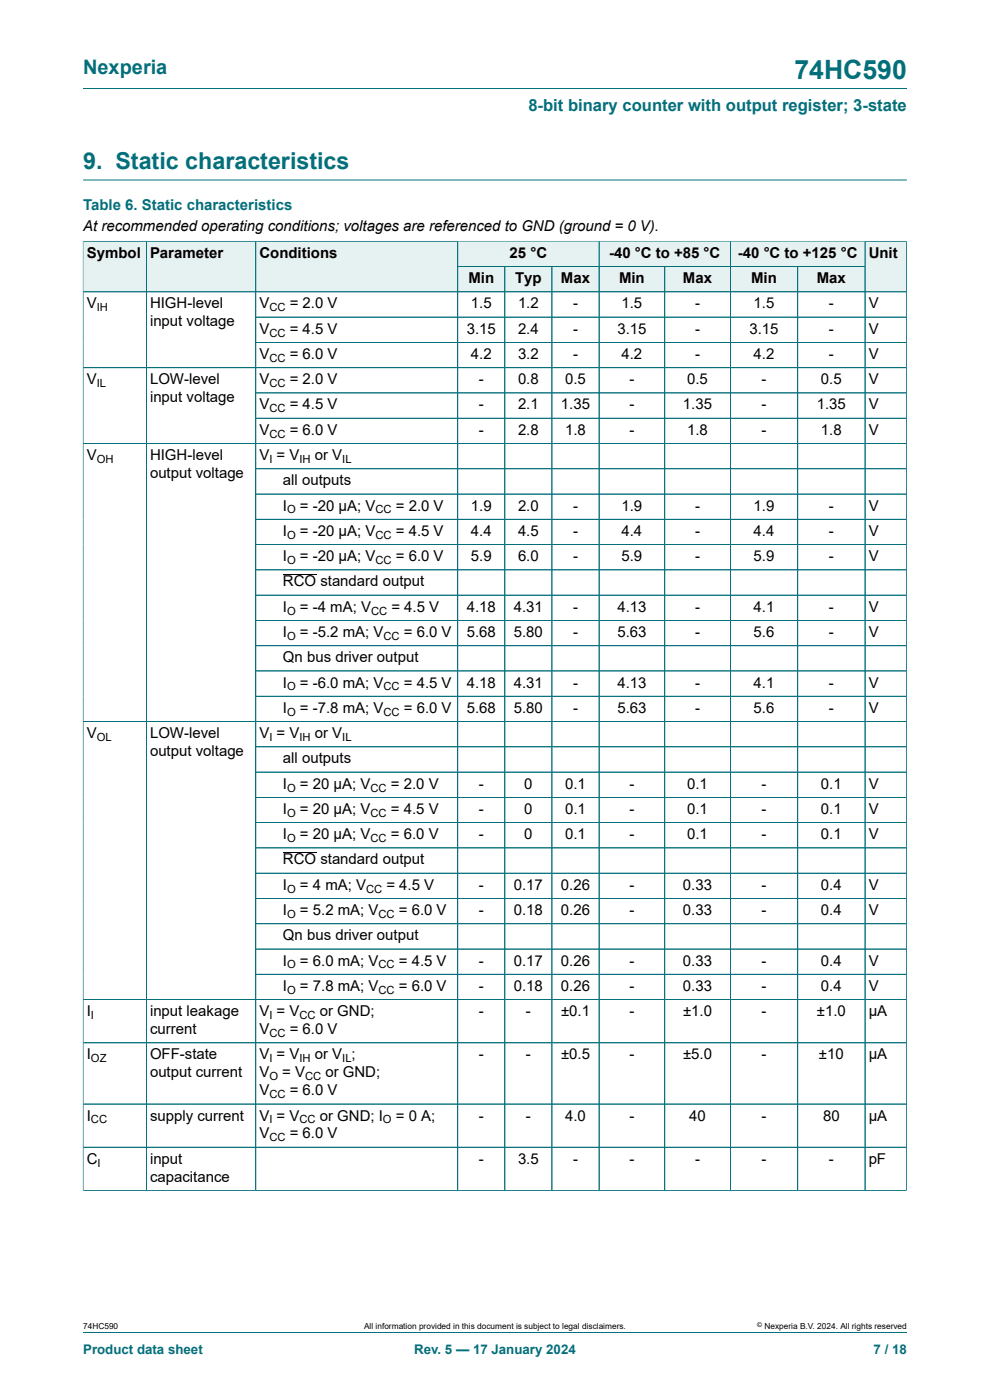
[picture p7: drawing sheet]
<svg xmlns="http://www.w3.org/2000/svg" width="210mm" height="297mm" viewBox="0 0 210 297" stroke-linecap="round" stroke-linejoin="round" font-family="sans-serif">
<defs><g id="words">
<text font-size="5.6" fill="#036f7b" x="168.5" y="16.8">74HC590</text>
<text font-size="4.9" fill="#036f7b" x="17.6" y="35.9">9. Static characteristics</text>
<text font-size="4.2" fill="#036f7b" x="17.6" y="15.6">Nexperia</text>
<text font-size="3.5" fill="#036f7b" x="112.1" y="23.7">8-bit binary counter with output register; 3-state</text>
<text font-size="3.2" fill="#036f7b" x="17.6" y="44.5">Table 6. Static characteristics</text>
<g font-size="3.2">
<text x="17.6" y="49.1">At recommended operating conditions; voltages are referenced to GND (ground = 0 V).</text>
<text x="18.4" y="54.7">Symbol</text>
<text x="31.8" y="54.7">Parameter</text>
<text x="55" y="54.7">Conditions</text>
<text x="108.1" y="54.7">25 °C</text>
<text x="129.2" y="54.7">-40 °C to +85 °C</text>
<text x="156.5" y="54.7">-40 °C to +125 °C</text>
<text x="184.3" y="54.7">Unit</text>
<text x="18.4" y="65.4">V</text>
<text x="31.8" y="65.4">HIGH-level</text>
<text x="55" y="65.4">V</text>
<text x="61.5" y="65.4">= 2.0 V</text>
<text x="99.4" y="60.1">Min</text>
<text x="99.9" y="65.4">1.5</text>
<text x="109.3" y="60.1">Typ</text>
<text x="109.9" y="65.4">1.2</text>
<text x="119" y="60.1">Max</text>
<text x="121.6" y="65.4">-</text>
<text x="131.3" y="60.1">Min</text>
<text x="131.8" y="65.4">1.5</text>
<text x="144.9" y="60.1">Max</text>
<text x="147.4" y="65.4">-</text>
<text x="159.3" y="60.1">Min</text>
<text x="159.9" y="65.4">1.5</text>
<text x="173.3" y="60.1">Max</text>
<text x="175.8" y="65.4">-</text>
<text x="184.3" y="65.4">V</text>
<text x="31.8" y="69.2">input voltage</text>
<text x="55" y="70.8">V</text>
<text x="61.5" y="70.8">= 4.5 V</text>
<text x="99" y="70.8">3.15</text>
<text x="109.9" y="70.8">2.4</text>
<text x="121.6" y="70.8">-</text>
<text x="131" y="70.8">3.15</text>
<text x="147.4" y="70.8">-</text>
<text x="159" y="70.8">3.15</text>
<text x="175.8" y="70.8">-</text>
<text x="184.3" y="70.8">V</text>
<text x="55" y="76.1">V</text>
<text x="61.5" y="76.1">= 6.0 V</text>
<text x="99.9" y="76.1">4.2</text>
<text x="109.9" y="76.1">3.2</text>
<text x="121.6" y="76.1">-</text>
<text x="131.8" y="76.1">4.2</text>
<text x="147.4" y="76.1">-</text>
<text x="159.9" y="76.1">4.2</text>
<text x="175.8" y="76.1">-</text>
<text x="184.3" y="76.1">V</text>
<text x="18.4" y="81.5">V</text>
<text x="31.8" y="81.5">LOW-level</text>
<text x="55" y="81.5">V</text>
<text x="61.5" y="81.5">= 2.0 V</text>
<text x="101.6" y="81.5">-</text>
<text x="109.9" y="81.5">0.8</text>
<text x="119.9" y="81.5">0.5</text>
<text x="133.5" y="81.5">-</text>
<text x="145.8" y="81.5">0.5</text>
<text x="161.5" y="81.5">-</text>
<text x="174.1" y="81.5">0.5</text>
<text x="184.3" y="81.5">V</text>
<text x="31.8" y="85.3">input voltage</text>
<text x="55" y="86.9">V</text>
<text x="61.5" y="86.9">= 4.5 V</text>
<text x="101.6" y="86.9">-</text>
<text x="109.9" y="86.9">2.1</text>
<text x="119" y="86.9">1.35</text>
<text x="133.5" y="86.9">-</text>
<text x="144.9" y="86.9">1.35</text>
<text x="161.5" y="86.9">-</text>
<text x="173.3" y="86.9">1.35</text>
<text x="184.3" y="86.9">V</text>
<text x="55" y="92.2">V</text>
<text x="61.5" y="92.2">= 6.0 V</text>
<text x="101.6" y="92.2">-</text>
<text x="109.9" y="92.2">2.8</text>
<text x="119.9" y="92.2">1.8</text>
<text x="133.5" y="92.2">-</text>
<text x="145.8" y="92.2">1.8</text>
<text x="161.5" y="92.2">-</text>
<text x="174.1" y="92.2">1.8</text>
<text x="184.3" y="92.2">V</text>
<text x="18.4" y="97.6">V</text>
<text x="31.8" y="97.6">HIGH-level</text>
<text x="31.8" y="101.4">output voltage</text>
<text x="55" y="97.6">V = V</text>
<text x="66.8" y="97.6">or V</text>
<text x="60" y="103">all outputs</text>
<text x="60" y="108.3">I</text>
<text x="60" y="113.7">I</text>
<text x="63.6" y="108.3">= -20 μA; V</text>
<text x="63.6" y="113.7">= -20 μA; V</text>
<text x="84" y="108.3">= 2.0 V</text>
<text x="84" y="113.7">= 4.5 V</text>
<text x="99.9" y="108.3">1.9</text>
<text x="99.9" y="113.7">4.4</text>
<text x="109.9" y="108.3">2.0</text>
<text x="109.9" y="113.7">4.5</text>
<text x="121.6" y="108.3">-</text>
<text x="121.6" y="113.7">-</text>
<text x="131.8" y="108.3">1.9</text>
<text x="131.8" y="113.7">4.4</text>
<text x="147.4" y="108.3">-</text>
<text x="147.4" y="113.7">-</text>
<text x="159.9" y="108.3">1.9</text>
<text x="159.9" y="113.7">4.4</text>
<text x="175.8" y="108.3">-</text>
<text x="175.8" y="113.7">-</text>
<text x="184.3" y="108.3">V</text>
<text x="184.3" y="113.7">V</text>
<text x="60" y="119">I</text>
<text x="63.6" y="119">= -20 μA; V</text>
<text x="84" y="119">= 6.0 V</text>
<text x="99.9" y="119">5.9</text>
<text x="109.9" y="119">6.0</text>
<text x="121.6" y="119">-</text>
<text x="131.8" y="119">5.9</text>
<text x="147.4" y="119">-</text>
<text x="159.9" y="119">5.9</text>
<text x="175.8" y="119">-</text>
<text x="184.3" y="119">V</text>
<text x="60" y="124.4">RCO standard output</text>
<text x="60" y="129.8">I</text>
<text x="63.6" y="129.8">= -4 mA; V</text>
<text x="83" y="129.8">= 4.5 V</text>
<text x="99" y="129.8">4.18</text>
<text x="109" y="129.8">4.31</text>
<text x="121.6" y="129.8">-</text>
<text x="131" y="129.8">4.13</text>
<text x="147.4" y="129.8">-</text>
<text x="159.9" y="129.8">4.1</text>
<text x="175.8" y="129.8">-</text>
<text x="184.3" y="129.8">V</text>
<text x="60" y="135.1">I</text>
<text x="63.6" y="135.1">= -5.2 mA; V</text>
<text x="85.7" y="135.1">= 6.0 V</text>
<text x="99" y="135.1">5.68</text>
<text x="109" y="135.1">5.80</text>
<text x="121.6" y="135.1">-</text>
<text x="131" y="135.1">5.63</text>
<text x="147.4" y="135.1">-</text>
<text x="159.9" y="135.1">5.6</text>
<text x="175.8" y="135.1">-</text>
<text x="184.3" y="135.1">V</text>
<text x="60" y="140.5">Qn bus driver output</text>
<text x="60" y="145.8">I</text>
<text x="63.6" y="145.8">= -6.0 mA; V</text>
<text x="85.7" y="145.8">= 4.5 V</text>
<text x="99" y="145.8">4.18</text>
<text x="109" y="145.8">4.31</text>
<text x="121.6" y="145.8">-</text>
<text x="131" y="145.8">4.13</text>
<text x="147.4" y="145.8">-</text>
<text x="159.9" y="145.8">4.1</text>
<text x="175.8" y="145.8">-</text>
<text x="184.3" y="145.8">V</text>
<text x="60" y="151.2">I</text>
<text x="63.6" y="151.2">= -7.8 mA; V</text>
<text x="85.7" y="151.2">= 6.0 V</text>
<text x="99" y="151.2">5.68</text>
<text x="109" y="151.2">5.80</text>
<text x="121.6" y="151.2">-</text>
<text x="131" y="151.2">5.63</text>
<text x="147.4" y="151.2">-</text>
<text x="159.9" y="151.2">5.6</text>
<text x="175.8" y="151.2">-</text>
<text x="184.3" y="151.2">V</text>
<text x="18.4" y="156.6">V</text>
<text x="31.8" y="156.6">LOW-level</text>
<text x="31.8" y="160.4">output voltage</text>
<text x="55" y="156.6">V = V</text>
<text x="60" y="161.9">all outputs</text>
<text x="66.8" y="156.6">or V</text>
<text x="60" y="167.3">I</text>
<text x="63.6" y="167.3">= 20 μA; V</text>
<text x="82.9" y="167.3">= 2.0 V</text>
<text x="101.6" y="167.3">-</text>
<text x="111.2" y="167.3">0</text>
<text x="119.9" y="167.3">0.1</text>
<text x="133.5" y="167.3">-</text>
<text x="145.8" y="167.3">0.1</text>
<text x="161.5" y="167.3">-</text>
<text x="174.1" y="167.3">0.1</text>
<text x="184.3" y="167.3">V</text>
<text x="60" y="172.7">I</text>
<text x="63.6" y="172.7">= 20 μA; V</text>
<text x="82.9" y="172.7">= 4.5 V</text>
<text x="101.6" y="172.7">-</text>
<text x="111.2" y="172.7">0</text>
<text x="119.9" y="172.7">0.1</text>
<text x="133.5" y="172.7">-</text>
<text x="145.8" y="172.7">0.1</text>
<text x="161.5" y="172.7">-</text>
<text x="174.1" y="172.7">0.1</text>
<text x="184.3" y="172.7">V</text>
<text x="60" y="178">I</text>
<text x="63.6" y="178">= 20 μA; V</text>
<text x="82.9" y="178">= 6.0 V</text>
<text x="101.6" y="178">-</text>
<text x="111.2" y="178">0</text>
<text x="119.9" y="178">0.1</text>
<text x="133.5" y="178">-</text>
<text x="145.8" y="178">0.1</text>
<text x="161.5" y="178">-</text>
<text x="174.1" y="178">0.1</text>
<text x="184.3" y="178">V</text>
<text x="60" y="183.4">RCO standard output</text>
<text x="60" y="188.7">I</text>
<text x="63.6" y="188.7">= 4 mA; V</text>
<text x="82" y="188.7">= 4.5 V</text>
<text x="101.6" y="188.7">-</text>
<text x="109" y="188.7">0.17</text>
<text x="119" y="188.7">0.26</text>
<text x="133.5" y="188.7">-</text>
<text x="144.9" y="188.7">0.33</text>
<text x="161.5" y="188.7">-</text>
<text x="174.1" y="188.7">0.4</text>
<text x="184.3" y="188.7">V</text>
<text x="60" y="194.1">I</text>
<text x="63.6" y="194.1">= 5.2 mA; V</text>
<text x="84.6" y="194.1">= 6.0 V</text>
<text x="101.6" y="194.1">-</text>
<text x="109" y="194.1">0.18</text>
<text x="119" y="194.1">0.26</text>
<text x="133.5" y="194.1">-</text>
<text x="144.9" y="194.1">0.33</text>
<text x="161.5" y="194.1">-</text>
<text x="174.1" y="194.1">0.4</text>
<text x="184.3" y="194.1">V</text>
<text x="60" y="199.5">Qn bus driver output</text>
<text x="60" y="204.8">I</text>
<text x="63.6" y="204.8">= 6.0 mA; V</text>
<text x="84.6" y="204.8">= 4.5 V</text>
<text x="101.6" y="204.8">-</text>
<text x="109" y="204.8">0.17</text>
<text x="119" y="204.8">0.26</text>
<text x="133.5" y="204.8">-</text>
<text x="144.9" y="204.8">0.33</text>
<text x="161.5" y="204.8">-</text>
<text x="174.1" y="204.8">0.4</text>
<text x="184.3" y="204.8">V</text>
<text x="18.4" y="215.6">I</text>
<text x="31.8" y="215.6">input leakage</text>
<text x="55" y="215.6">V = V</text>
<text x="60" y="210.2">I</text>
<text x="63.6" y="210.2">= 7.8 mA; V</text>
<text x="67.8" y="215.6">or GND;</text>
<text x="84.6" y="210.2">= 6.0 V</text>
<text x="101.6" y="210.2">-</text>
<text x="101.6" y="215.6">-</text>
<text x="109" y="210.2">0.18</text>
<text x="111.6" y="215.6">-</text>
<text x="119" y="210.2">0.26</text>
<text x="119" y="215.6">±0.1</text>
<text x="133.5" y="210.2">-</text>
<text x="133.5" y="215.6">-</text>
<text x="144.9" y="210.2">0.33</text>
<text x="144.9" y="215.6">±1.0</text>
<text x="161.5" y="210.2">-</text>
<text x="161.5" y="215.6">-</text>
<text x="173.3" y="215.6">±1.0</text>
<text x="174.1" y="210.2">0.4</text>
<text x="184.3" y="210.2">V</text>
<text x="184.3" y="215.6">μA</text>
<text x="31.8" y="219.4">current</text>
<text x="55" y="219.4">V</text>
<text x="61.5" y="219.4">= 6.0 V</text>
<text x="18.4" y="224.7">I</text>
<text x="31.8" y="224.7">OFF-state</text>
<text x="55" y="224.7">V = V</text>
<text x="66.8" y="224.7">or V ;</text>
<text x="101.6" y="224.7">-</text>
<text x="111.6" y="224.7">-</text>
<text x="119" y="224.7">±0.5</text>
<text x="133.5" y="224.7">-</text>
<text x="144.9" y="224.7">±5.0</text>
<text x="161.5" y="224.7">-</text>
<text x="173.7" y="224.7">±10</text>
<text x="184.3" y="224.7">μA</text>
<text x="31.8" y="228.5">output current</text>
<text x="55" y="228.5">V</text>
<text x="55" y="232.4">V</text>
<text x="59.9" y="228.5">= V</text>
<text x="61.5" y="232.4">= 6.0 V</text>
<text x="69" y="228.5">or GND;</text>
<text x="18.4" y="237.7">I</text>
<text x="31.8" y="237.7">supply current</text>
<text x="55" y="237.7">V = V</text>
<text x="67.8" y="237.7">or GND; I</text>
<text x="84" y="237.7">= 0 A;</text>
<text x="101.6" y="237.7">-</text>
<text x="111.6" y="237.7">-</text>
<text x="119.9" y="237.7">4.0</text>
<text x="133.5" y="237.7">-</text>
<text x="146.2" y="237.7">40</text>
<text x="161.5" y="237.7">-</text>
<text x="174.6" y="237.7">80</text>
<text x="184.3" y="237.7">μA</text>
<text x="55" y="241.5">V</text>
<text x="61.5" y="241.5">= 6.0 V</text>
<text x="18.4" y="246.9">C</text>
<text x="31.8" y="246.9">input</text>
<text x="31.8" y="250.7">capacitance</text>
<text x="101.6" y="246.9">-</text>
<text x="109.9" y="246.9">3.5</text>
<text x="121.6" y="246.9">-</text>
<text x="133.5" y="246.9">-</text>
<text x="147.4" y="246.9">-</text>
<text x="161.5" y="246.9">-</text>
<text x="175.8" y="246.9">-</text>
<text x="184.3" y="246.9">pF</text>
</g>
<g font-size="2.8" fill="#036f7b">
<text x="17.6" y="287.2">Product data sheet</text>
<text x="87.9" y="287.2">Rev. 5 — 17 January 2024</text>
<text x="185.3" y="287.2">7 / 18</text>
</g>
<g font-size="2.4">
<text x="20.5" y="66">IH</text>
<text x="57.1" y="66">CC</text>
<text x="57.1" y="71.4">CC</text>
<text x="57.1" y="76.8">CC</text>
<text x="20.5" y="82.1">IL</text>
<text x="57.1" y="82.1">CC</text>
<text x="57.1" y="87.5">CC</text>
<text x="57.1" y="92.8">CC</text>
<text x="20.5" y="98.2">OH</text>
<text x="57.1" y="98.2">I</text>
<text x="63.5" y="98.2">IH</text>
<text x="72.6" y="98.2">IL</text>
<text x="60.9" y="108.9">O</text>
<text x="79.6" y="108.9">CC</text>
<text x="60.9" y="114.3">O</text>
<text x="60.9" y="119.7">O</text>
<text x="79.6" y="114.3">CC</text>
<text x="79.6" y="119.7">CC</text>
<text x="60.9" y="130.4">O</text>
<text x="78.7" y="130.4">CC</text>
<text x="60.9" y="135.7">O</text>
<text x="81.3" y="135.7">CC</text>
<text x="60.9" y="146.5">O</text>
<text x="81.3" y="146.5">CC</text>
<text x="60.9" y="151.8">O</text>
<text x="81.3" y="151.8">CC</text>
<text x="20.5" y="157.2">OL</text>
<text x="57.1" y="157.2">I</text>
<text x="63.5" y="157.2">IH</text>
<text x="72.6" y="157.2">IL</text>
<text x="60.9" y="167.9">O</text>
<text x="78.6" y="167.9">CC</text>
<text x="60.9" y="173.3">O</text>
<text x="78.6" y="173.3">CC</text>
<text x="60.9" y="178.6">O</text>
<text x="78.6" y="178.6">CC</text>
<text x="60.9" y="189.4">O</text>
<text x="77.6" y="189.4">CC</text>
<text x="60.9" y="194.7">O</text>
<text x="80.3" y="194.7">CC</text>
<text x="60.9" y="205.5">O</text>
<text x="80.3" y="205.5">CC</text>
<text x="60.9" y="210.8">O</text>
<text x="80.3" y="210.8">CC</text>
<text x="19.3" y="216.2">I</text>
<text x="57.1" y="216.2">I</text>
<text x="57.1" y="220">CC</text>
<text x="63.5" y="216.2">CC</text>
<text x="19.3" y="225.3">OZ</text>
<text x="57.1" y="225.3">I</text>
<text x="63.5" y="225.3">IH</text>
<text x="72.6" y="225.3">IL</text>
<text x="57.1" y="229.2">O</text>
<text x="57.1" y="233">CC</text>
<text x="64.7" y="229.2">CC</text>
<text x="19.3" y="238.3">CC</text>
<text x="57.1" y="238.3">I</text>
<text x="63.5" y="238.3">CC</text>
<text x="81.2" y="238.3">O</text>
<text x="57.1" y="242.1">CC</text>
<text x="20.7" y="247.5">I</text>
</g>
<g font-size="1.8">
<text x="17.6" y="282">74HC590</text>
<text x="77.2" y="282">All information provided in this document is subject to legal disclaimers.</text>
<text x="162.2" y="282">Nexperia B.V. 2024. All rights reserved</text>
</g>
<text font-size="1.4" x="160.6" y="281.6">©</text>
</g></defs>
<path d="M17.6 18.8h174.8M17.6 38.2h174.8M97.1 51.2h30v5.4h-30z" fill="none" stroke="#036f7b" stroke-width=".21"/>
<path d="M97.2 51.3h29.8v5.2h-29.8z" fill="#e6f1f2"/>
<path d="M127.1 51.2h27.8v5.4h-27.8z" fill="none" stroke="#036f7b" stroke-width=".21"/>
<path d="M127.2 51.3h27.7v5.2h-27.7z" fill="#e6f1f2"/>
<path d="M154.9 51.2h28.6v5.4h-28.6z" fill="none" stroke="#036f7b" stroke-width=".21"/>
<path d="M155 51.3h28.4v5.2h-28.4z" fill="#e6f1f2"/>
<path d="M17.6 51.1v10.8h13.4v-10.7h-13.4" fill="none" stroke="#036f7b" stroke-width=".21"/>
<path d="M17.7 51.3h13.3v10.5h-13.3z" fill="#e6f1f2"/>
<path d="M31 51.2h23.3v10.7h-23.3z" fill="none" stroke="#036f7b" stroke-width=".21"/>
<path d="M31.1 51.3h23.1v10.5h-23.1z" fill="#e6f1f2"/>
<path d="M54.3 51.2h42.8v10.7h-42.8z" fill="none" stroke="#036f7b" stroke-width=".21"/>
<g fill="#e6f1f2">
<path d="M54.3 51.3h42.7v10.5h-42.7z"/>
<path d="M97.2 56.6h9.8v5.2h-9.8z"/>
</g>
<path d="M97.1 56.6h10v5.3h-10z" fill="none" stroke="#036f7b" stroke-width=".21"/>
<path d="M107.2 56.6h9.8v5.2h-9.8z" fill="#e6f1f2"/>
<path d="M107.1 56.6h10v5.3h-10z" fill="none" stroke="#036f7b" stroke-width=".21"/>
<path d="M117.2 56.6h9.8v5.2h-9.8z" fill="#e6f1f2"/>
<path d="M117.1 56.6h10v5.3h-10z" fill="none" stroke="#036f7b" stroke-width=".21"/>
<path d="M127.2 56.6h13.7v5.2h-13.7z" fill="#e6f1f2"/>
<path d="M127.1 56.6h13.9v5.3h-13.9z" fill="none" stroke="#036f7b" stroke-width=".21"/>
<path d="M141.1 56.6h13.8v5.2h-13.8z" fill="#e6f1f2"/>
<path d="M141 56.6h13.9v5.3h-13.9z" fill="none" stroke="#036f7b" stroke-width=".21"/>
<path d="M155 56.6h14.1v5.2h-14.1z" fill="#e6f1f2"/>
<path d="M154.9 56.6h14.3v5.3h-14.3z" fill="none" stroke="#036f7b" stroke-width=".21"/>
<path d="M169.3 56.6h14.1v5.2h-14.1z" fill="#e6f1f2"/>
<path d="M192.3 51.1v10.8h-23.1v-5.3h14.3M192.4 51.2h-8.9v10.7" fill="none" stroke="#036f7b" stroke-width=".21"/>
<path d="M183.6 51.3h8.6v10.5h-8.6z" fill="#e6f1f2"/>
<g fill="none" stroke="#036f7b" stroke-width=".21">
<path d="M17.6 51.3v201.3M17.7 51.2h174.5M31 51.3v201.3M54.3 51.3v201.3M97.1 51.3v201.3M97.2 56.6h86.2M107.1 56.6v196M117.1 56.6v196M127.1 51.3v201.3M141 56.6v196M154.9 51.3v201.3M169.2 56.6v196"/>
<path d="M183.5 51.3v201.3M192.3 51.3v201.3M17.6 61.9h174.7M17.6 78h174.7M54.3 67.3h138M54.3 72.6h138M17.6 94.1h174.7M54.3 83.4h138M54.3 88.7h138M54.3 99.4h138M54.3 104.8h138M54.3 110.2h138"/>
<path d="M54.3 115.5h138M54.3 120.9h138M54.3 126.3h138M54.3 131.6h138M54.3 137h138M17.6 153.1h174.7M54.3 142.3h138M54.3 147.7h138M54.3 158.4h138M54.3 163.8h138M54.3 169.2h138M54.3 174.5h138"/>
<path d="M54.3 179.9h138M54.3 185.2h138M54.3 190.6h138M54.3 196h138M17.6 212.1h174.7M54.3 201.3h138M54.3 206.7h138M17.6 221.2h174.7M17.6 234.2h174.7M17.6 252.6h174.8M17.6 243.4h174.7M17.6 282.6h174.8"/>
</g>
<path d="M60 121.9h7.1M60 180.9h7.1" fill="none" stroke="#000" stroke-width=".21"/>
<use href="#words"/>
</svg>
